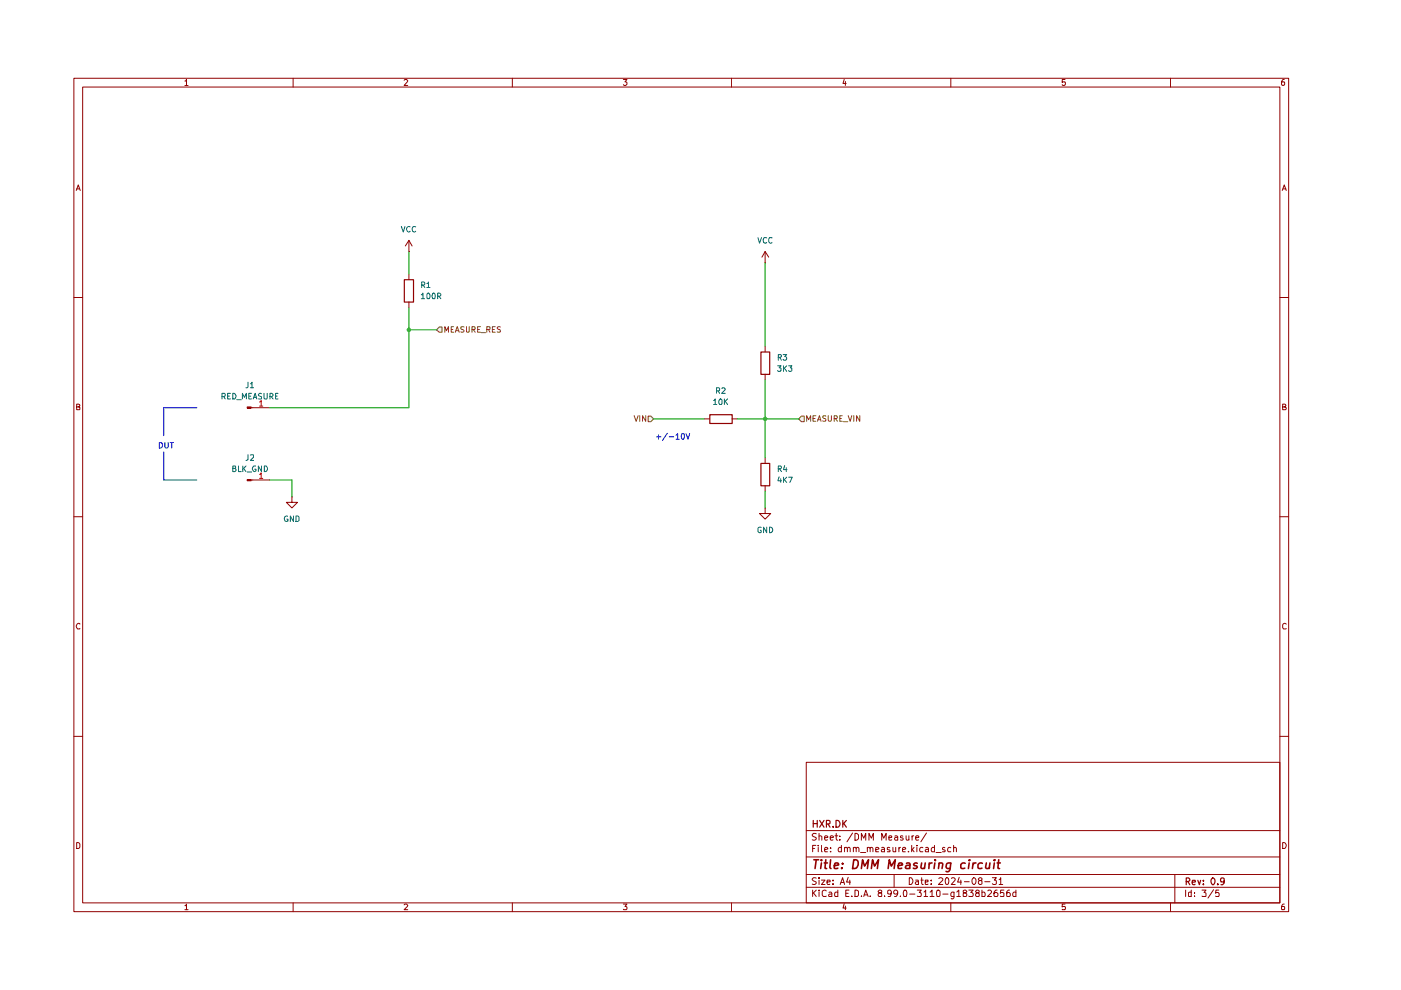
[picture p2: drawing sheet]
<svg xmlns="http://www.w3.org/2000/svg" width="297mm" height="210mm" viewBox="0 0 297 210" stroke-linecap="round" stroke-linejoin="round" font-family="sans-serif">
<g fill="none" stroke="#910000" stroke-width=".21">
<path d="M15.7 16.6h257.5v176.7h-257.5zM17.5 18.5h253.9v172.9h-253.9zM39.2 17.2h.2l.1-.4v1.3M39.2 18.1h.7M62.1 16.6v1.9M85.7 17l.2-.2h.3l.2 .3-.7 1h.7M108.6 16.6v1.9M132.2 16.8h.7l-.4 .6 .4 .1v.4l-.2 .2h-.4l-.1-.2M155.1 16.6v1.9M179 16.8l-.3 .9h.7M179.2 17.3v.8M201.6 16.6v1.9"/>
<path d="M225.8 16.8h-.6v.6h.6l.1 .1-.1 .5-.4 .1-.2-.2M248.2 16.6v1.9M272.3 16.8h-.3a.93 .93 0 0 0-.2 1.2h.5l.1-.5-.1-.1h-.5l-.1 .1M16.2 40.4l.4-1.2 .4 1.2M16.3 40h.5M271.9 40.4l.4-1.2 .4 1.2M272 40h.6M15.7 63.1h1.8M271.4 63.1h1.8M16.3 86.3h.4l.2-.3-.1-.2-.5-.1v1.2h.5l.1-.5-.2-.1M271.9 86.3l.6-.1v-.4l-.6-.1v1.2h.6l.2-.4-.3-.2M15.7 109.6h1.8"/>
<path d="M271.4 109.6h1.8M16.9 132.3l-.1-.1a.66 .66 0 0 0-.6 .4 .66 .66 0 0 0 .2 .7h.5M272.7 132.3l-.4-.1-.4 .3v.6l.2 .2h.6M15.7 156.1h1.8M271.4 156.1h1.8M16.3 178.6h.3l.3 .4v.6l-.3 .3h-.3zM170.9 161.6h100.5v29.8h-100.5zM170.9 176.1h100.5M172.3 179.9h.4M173 179.2h-.7v1.4M173.1 176.8l-.6-.1-.3 .3 .1 .3 .7 .2 .1 .2a.51 .51 0 0 1-.4 .4 .51 .51 0 0 1-.5 0M173.5 179.2v.1"/>
<path d="M173.5 179.7v.9M173.7 177.3l.3-.1 .2 .2v.7M173.7 176.7v1.4M174.2 179.2v1.2l.1 .2M174.8 177.6l.7-.1-.1-.2-.4-.1-.2 .2 .1 .7h.5M176 177.6l.7-.1-.1-.2-.4-.1-.2 .2 .1 .7h.5M176.1 179.7v.2M177 177.2h.6M177.3 176.7v1.2l.3 .2M178.1 178v.1M178.1 177.3v.1M178.4 179.2v1.4l-.6-.1a.6 .6 0 0 1 .2-.8h.4"/>
<path d="M179.1 179.8l.1-.1h.4l.1 .9M179.1 179.7v.9M179.7 179.9l.1-.2h.4l.1 .9M180.8 176.6l-1.2 1.9M180.9 179.8l.2-.1h.3l.1 .9M180.9 179.7v.9M181.3 176.7h.3l.4 .3v.8l-.4 .3h-.3zM181.5 179.9l.2-.2h.3l.1 .9M182.6 178.1v-1.4l.5 1 .5-1v1.4M183.9 179.8v-.1a.36 .36 0 0 1 .6 .2v.7M183.9 179.7v.9M184.2 178.1v-1.4l.5 1 .5-1v1.4"/>
<path d="M184.5 179.9v-.2a.36 .36 0 0 1 .6 .2v.7M186.9 179.7h.4l.2 .2v.7h-.6v-.3l.1-.2 .5-.1M186.9 178.1v-1.4l.5 1 .5-1v1.4M188.5 177.6l.6-.1v-.2h-.6v.8h.6M188.6 179.7h-.5v.4l.6 .2-.1 .3h-.5M189.3 179.7l.1 .9 .5-.1M189.7 177.3l.4-.1 .2 .2v.7M189.9 179.7v.9M190.3 177.5h-.5l-.1 .3 .1 .3h.5M190.6 179.7v.9M190.9 179.7h-.2l-.1 .3M191.4 177.3h-.5v.2l.6 .4-.2 .2h-.4"/>
<path d="M192.1 177.2l.1 .9h.2l.3-.1M192.7 177.2v.9M193.3 179.2v1.4M193.4 177.2v.9M193.7 177.2l-.3 .1v.2M193.8 179.7l-.5 .6M194.1 177.6l.7-.1-.2-.3h-.3l-.2 .2v.5l.2 .2h.4M194.4 179.2v.1M194.4 179.7v.9M195.7 179.7h-.5a.59 .59 0 0 0 0 .9h.5M196.3 179.7h.4l.1 .2v.7h-.5l-.1-.3 .6-.3M196.4 176.6l-1.2 1.9"/>
<path d="M198.1 179.2v1.4l-.6-.1a.6 .6 0 0 1 .2-.8h.4M200.3 179.7h-.3l-.2 .2 .2 .3 .4 .1-.1 .3h-.5M201.6 179.7h-.4a.59 .59 0 0 0-.1 .9h.5M202.2 179.8l.2-.1h.3l.1 .9M202.2 179.2v1.4M271.9 178.6a.65 .65 0 0 1 .8 .7 .65 .65 0 0 1-.8 .6zM39.2 192h.2l.1-.3v1.2M39.2 192.9h.7M62.1 191.4v1.9M85.7 191.9l.2-.2h.3l.2 .2-.7 1h.7M108.6 191.4v1.9M132.2 191.7h.7l-.4 .5 .4 .2v.3l-.1 .2-.6-.1"/>
<path d="M155.1 191.4v1.9M170.9 188.1h100.5M170.9 185.4h100.5M170.9 181.7h100.5M172.3 188.7v1.4M172.5 189.3l.6 .8M173.1 186.2l-.6-.1-.3 .3 .3 .4 .6 .3a.51 .51 0 0 1-.4 .4 .51 .51 0 0 1-.5 0M173.1 188.7l-.8 .8M173.7 188.7v.2M173.7 186.1v.2M173.7 186.6v.9M173.7 189.1v1"/>
<path d="M174.2 186.6h.7l-.7 .9h.7M174.8 180.2l.7-.2-.1-.3h-.4l-.2 .2 .1 .7h.5M175.2 188.9l-.4-.2-.5 .4 .1 .8 .2 .2 .6-.1M175.3 187l.7-.1-.1-.3h-.5l-.1 .2 .1 .7h.5M175.8 189.2l.4-.1 .2 .3v.7h-.6l-.1-.4 .7-.2M176.1 180.5v.1M176.6 187.4v.1M176.6 186.6v.2M177.6 188.7v1.4h-.6v-.9h.6M178.1 187.5l.5-1.4 .5 1.4M178.3 187.1h.6M179 191.6l-.3 .9h.7"/>
<path d="M179.2 192.1v.8M179.3 189.4h.5M179.8 186l-.3 1h.8M180 188.7h-.7v1.4h.7M180.2 186.6v.9M180.6 190v.1M181.3 188.7h.3l.4 .4v.6l-.2 .4h-.5zM182.5 180.8h1.1M182.6 190v.1M183.1 190.1l.5-1.4 .5 1.4M183.2 189.7h.7M184.5 190v.1"/>
<path d="M185.7 180.2l.7-.2-.1-.3h-.6v.9h.6M186.4 189.3l-.2-.3 .2-.3 .5 .1v.3l-.7 .5 .2 .5h.5v-.6l-.2-.2M187.5 190v.1M189 189.3l-.3 .3-.5-.1v-.6l.5-.2a1.02 1.02 0 0 1 0 1.4h-.4M189.6 185.4v2.7M190.3 189.3l-.3 .3h-.3l-.2-.3v-.3l.2-.3 .5 .1a.93 .93 0 0 1-.2 1.3h-.3M190.9 190v.1M191.3 180.2l.7-.2-.1-.3h-.5l-.1 .7 .1 .2h.5M191.6 188.9l.3-.2a.82 .82 0 0 1 .2 1.4l-.5-.1zM192.6 180.5v.1M192.8 186.1a.72 .72 0 0 1 .8 .7 .72 .72 0 0 1-.8 .7zM192.9 189.6h1.1"/>
<path d="M193.4 180.1l.4 .5M194.1 186.6h.5l.1 .9M194.5 188.7h.8l-.4 .5 .4 .3-.1 .6-.7-.1M194.7 186.9h-.4l-.2 .3 .2 .3h.4M195.2 186.6h.5M195.4 186.1v1.2l.3 .2M195.9 189.1l.4-.4v1.4M195.9 190.1h.8M196.2 187l.6-.1v-.3h-.6v.9h.6M197.2 189.1l.4-.4v1.4M197.2 190.1h.8M197.4 187.4v.1"/>
<path d="M197.4 186.6v.2M198.5 180.8h1.1M198.6 188.9l.4-.2 .3 .3v.8l-.2 .3-.5-.1zM199.1 186.3v-.1a.47 .47 0 0 1 .8 .3l-.9 1h.9M199.9 189.6h1.1M200.5 186.3l.2-.2a.8 .8 0 0 1 .5 .7 .8 .8 0 0 1-.5 .7l-.2-.1-.1-.5zM201.6 191.4v1.9M201.8 186.3l.1-.2h.4l.2 .4-.8 1h.8M202.3 189.1v1.2l-.3 .3-.3-.1M202.3 189.2l-.5-.1a.59 .59 0 0 0 0 1h.5M202.9 189.1l.4-.4v1.4M202.9 190.1h.7"/>
<path d="M203.4 186l-.4 1h.9M203.7 186.6v.9M204.5 189.3l-.3-.2v-.2l.5-.2 .3 .4-.8 .4 .1 .6 .6-.1 .1-.4-.3-.3M204.5 186.9h1M205.4 188.7h.9l-.5 .5h.3l.2 .3-.1 .5h-.8M206.4 186.1a.75 .75 0 0 1 .6 .7 .75 .75 0 0 1-.6 .7 .92 .92 0 0 1 0-1.4zM207.1 189.3l-.3-.3 .3-.3 .4 .1 .1 .3-.8 .5 .2 .5h.5l.1-.6-.3-.2M207.7 186.7l-.3-.3 .3-.3 .4 .1 .1 .4-.5 .1-.3 .2v.4l.3 .2 .5-.1v-.5l-.3-.2M208.2 188.7v1.4h.6v-.9h-.6M208.8 186.9h1.1M209.5 188.9l.1-.2h.4l.2 .4-.8 1h.8M210.4 186.1h.8l-.4 .5 .4 .2v.6l-.2 .1-.6-.1"/>
<path d="M211.4 188.7l-.4 .2a.86 .86 0 0 0-.1 1.2h.5l.2-.6-.3-.3h-.3l-.3 .3M211.8 186.5l.4-.4v1.4M211.8 187.5h.8M212.9 188.7h-.7l-.1 .7 .2-.2 .5 .1 .1 .7h-.8M214 188.7h-.2l-.4 .4v.9h.7l.1-.5-.2-.3-.5 .1-.1 .2M215.4 188.7v1.4l-.6-.1a.6 .6 0 0 1 .2-.9l.4 .1M225.8 191.7h-.6v.6l.6-.1 .1 .2-.1 .5-.6-.1M248.2 191.4v1.9M249.1 185.4v6M251.4 188.7v1.4M252.6 188.7v1.4h-.5l-.1-.8 .2-.2 .4 .1M253.2 190v.1"/>
<path d="M253.2 189.2v.2M254.8 188.7h.9l-.4 .5 .4 .2v.6h-.9M257.3 188.6l-1.2 1.8M258.4 188.7h-.6l-.1 .7 .2-.2 .5 .1v.8l-.7-.1M272.3 191.7h-.3a.93 .93 0 0 0-.2 1.2h.5l.1-.5-.1-.2h-.5l-.1 .2"/>
</g>
<g fill="none" stroke="#910000" stroke-width=".25">
<path d="M172.4 173.9v1.5M172.4 174.6h.9M173.3 173.9v1.5M173.8 173.9l.9 1.5M174.7 173.9l-.9 1.5M175.2 174.7l.7-.1 .1-.5-.3-.2h-.5v1.5M175.6 174.7l.4 .7M176.7 175.2v.2M177.2 173.9a.73 .73 0 0 1 .9 .8 .73 .73 0 0 1-.9 .7zM178.7 173.9v1.5M178.9 174.5l.6 .9M179.5 173.9l-.8 .9"/>
<path d="M251.5 186.9h.5l.3-.3v-.2l-.3-.3h-.5v1.5M251.8 186.9l.5 .7M252.8 187.1l.6-.1v-.4h-.5l-.1 .2 .1 .7h.5M254 186.6l.3 1 .3-1M255.1 187.4v.2M255.1 186.6v.2M257.1 186.1a.76 .76 0 0 1 .5 .8 .76 .76 0 0 1-.5 .7l-.3-.4a.85 .85 0 0 1 .3-1.1zM258.2 187.4v.2M259.5 186.7v.3h-.6v-.8l.4-.1 .2 .2v.9l-.3 .4h-.3"/>
</g>
<g fill="none" stroke="#910000" stroke-width=".34">
<path d="M172.6 182.3h1M173.1 182.3l-.3 1.8M174.2 182.3v.2M174.2 183l-.2 1.1M174.8 183h.6M175.1 182.3l-.2 1.8h.4M176.1 182.3l-.2 1.6 .3 .2M176.9 183.6l.9-.2-.1-.4h-.7l-.1 .9 .1 .2h.6M178.5 184v.1M178.6 183v.2M181 182.3h.4a1 1 0 0 1 .5 1.2 1 1 0 0 1-1.1 .6zM182.6 184.1l.3-1.8 .4 1.3 .8-1.3-.2 1.8"/>
<path d="M184.7 184.1l.3-1.8 .4 1.3 .9-1.3-.3 1.8M188.3 184.1l.3-1.8 .4 1.3 .8-1.3-.2 1.8M190.4 183.6l.9-.2v-.4h-.7l-.2 .9 .2 .2h.6M192.2 183h.7v1.1M193 183.4l-.7 .1-.4 .4 .3 .2h.7M194.5 183a.48 .48 0 0 0-.8 .3l.3 .3h.4l.1 .3a.6 .6 0 0 1-.9 .2M195.4 183l-.1 1.1h.4l.3-.1M196.2 183l-.2 1.1M197 183l-.1 1.1M197.6 183h-.4l-.2 .3M198.2 183l-.2 1.1M198.3 182.3v.2"/>
<path d="M199.1 183.1v-.1a.48 .48 0 0 1 .8 .2l-.2 .9M199.1 183l-.1 1.1M201.6 183l-.2 1.4-.4 .4-.4-.1M201.6 183h-.5l-.4 .3v.7l.2 .1h.5M204.6 183a.65 .65 0 0 0-.9 .3v.7a.64 .64 0 0 0 .9 .1M205.5 183l-.2 1.1M205.6 182.3l-.1 .2 .2-.1-.1-.1-.1 .2M206.3 183l-.1 1.1M206.9 183h-.4l-.2 .3M208.3 183a.65 .65 0 0 0-1 .3v.7a.64 .64 0 0 0 .9 .1M209.1 183l-.1 1.1h.5l.3-.1M209.9 183l-.2 1.1"/>
<path d="M210.8 183l-.1 1.1M210.9 182.3l-.2 .1 .1 .1 .1-.2-.1 .2M211.4 183h.7M211.8 182.3l-.2 1.8h.3"/>
</g>
<path d="M169.9 88.2h.6v1.2h-.6l-.6-.6z" fill="#f5f3ef"/>
<g fill="none" stroke="#765500" stroke-width=".21">
<path d="M169.9 88.2h.6v1.2h-.6l-.6-.6zM171 89.3v-1.2l.4 .9 .5-.9v1.2M172.4 88.7h.4M173 88.1h-.6v1.2h.6M173.3 89.3l.4-1.2 .4 1.2M173.4 89h.6M175.1 88.2l-.4-.1-.3 .3 .3 .3 .4 .2v.3h-.7M175.6 88.1v1a.35 .35 0 0 0 .3 .2 .35 .35 0 0 0 .4-.2v-1M176.9 88.7h.5l.1-.1v-.4l-.6-.1v1.2M177.1 88.7l.4 .6M178.1 88.7h.3M178.6 88.1h-.5v1.2h.5"/>
<path d="M178.8 89.4h.9M179.8 88.1l.5 1.2 .3-1.2M181 88.1v1.2M182.3 88.1v1.2l-.7-1.2v1.2"/>
</g>
<path d="M161.3 74.6h1.9v4.8h-1.9zM161.3 98.3h1.9v4.7h-1.9z" fill="none" stroke="#910000" stroke-width=".25"/>
<path d="M162.2 55.7h.1M162.2 53.3v2.4M162.2 53.3l-.7 1.2M162.2 53.3l.8 1.2M162.2 73.4v1.2M162.2 79.3v1.2M162.2 97v1.2M162.2 107.7v1.2h1.2l-1.2 1.2-1.2-1.2h1.2M162.2 107.7h.1M162.2 103v1.1" fill="none" stroke="#910000" stroke-width=".21"/>
<path d="M93.1 69.3h.6v1.1h-.6l-.6-.5z" fill="#f5f3ef"/>
<g fill="none" stroke="#765500" stroke-width=".21">
<path d="M93.1 69.3h.6v1.1h-.6l-.6-.5zM94.3 70.4v-1.1l.4 .8 .4-.8v1.1M95.7 69.8h.3M96.2 69.3h-.5v1.1h.5M96.5 70.4l.4-1.1 .5 1.1M96.7 70.1h.5M98.4 69.3h-.7v.4l.7 .4-.3 .3h-.4M98.9 69.3v1.1h.2h.4v-1.1M100.1 69.8h.6v-.5h-.6v1.1M100.3 69.8l.5 .6M101.3 69.8h.4M101.9 69.3h-.6v1.1h.6"/>
<path d="M102 70.5h1M103.2 69.8h.6l.1-.5h-.7v1.1M103.5 69.8l.4 .6M104.4 69.8h.4M105 69.3h-.6v1.1h.6M106.1 69.3h-.4l-.3 .2 .3 .3 .4 .2v.4h-.7"/>
</g>
<path d="M85.7 59.3h2v4.8h-2z" fill="none" stroke="#910000" stroke-width=".25"/>
<path d="M86.7 53.3h.1M86.7 51v2.3M86.7 58.1v1.2M86.7 51l-.8 1.2M86.7 51l.7 1.2M86.7 64v1.2" fill="none" stroke="#910000" stroke-width=".21"/>
<path d="M137.4 88.2h.6l.6 .6-.6 .6h-.6z" fill="#f5f3ef"/>
<path d="M134.5 88.1l.4 1.2 .4-1.2M135.6 88.1v1.2M136.9 88.1v1.2l-.7-1.2v1.2M137.4 88.2h.6l.6 .6-.6 .6h-.6z" fill="none" stroke="#765500" stroke-width=".21"/>
<path d="M150.5 87.9h4.7v1.9h-4.7z" fill="none" stroke="#910000" stroke-width=".25"/>
<path d="M149.3 88.8h1.2M155.2 88.8h1.1" fill="none" stroke="#910000" stroke-width=".21"/>
<path d="M52.4 86.3h.9v.2h-.9z" fill="#910000"/>
<path d="M52.4 86.3h.9v.2h-.9zM53.3 86.4h3.8M61.9 105.3v1.2h1.2l-1.2 1.2-1.2-1.2h1.2M61.9 105.3h.1" fill="none" stroke="#910000" stroke-width=".21"/>
<path d="M55 85.3l.4-.4v1.2M55 86.1h.7" fill="none" stroke="#b90000" stroke-width=".21"/>
<path d="M52.4 101.7h.9v.2h-.9z" fill="#910000"/>
<path d="M52.4 101.7h.9v.2h-.9zM53.3 101.8h3.8" fill="none" stroke="#910000" stroke-width=".21"/>
<path d="M55 100.6l.4-.4v1.2M55 101.4h.7" fill="none" stroke="#b90000" stroke-width=".21"/>
<path d="M86.7 53.3v4.8M162.2 55.7v17.7M86.7 65.2v21.2h-29.6M86.7 69.9h5.8M138.6 88.8h10.7M156.3 88.8h13M162.2 80.5v16.5M57.1 101.8h4.8v3.5M162.2 104.1v3.6" fill="none" stroke="#090" stroke-width=".21"/>
<g fill="none" stroke="#0000ca" stroke-width=".21">
<path d="M33.8 93.8l.6 .2 .1 .3-.1 .5-.4 .2h-.2zM34.7 95.8v6h7M35 93.8v.9a.35 .35 0 0 0 .3 .3 .35 .35 0 0 0 .3-.3v-.9M36.1 93.8h.6M36.4 93.8v1.2M41.7 86.4h-7v6M139.2 92.6h.9M139.6 92.2v.9M141.5 91.9l-1 1.5M141.9 92.6h.9M143.3 92.3l.4-.4v1.2M143.3 93.1h.7"/>
<path d="M144.5 92l.1-.1a.59 .59 0 0 1 .6 .4 .59 .59 0 0 1-.2 .7l-.1 .1-.4-.1zM145.5 91.9l.4 1.2 .3-1.2"/>
</g>
<g fill="#090">
<circle cx="162.2" cy="88.8" r=".47"/>
<circle cx="86.7" cy="69.9" r=".47"/>
</g>
<g fill="none" stroke="#006665" stroke-width=".21">
<path d="M85.1 48l.4 1.2 .4-1.2M87 48.1h-.6l-.2 .4 .2 .6 .3 .1 .3-.2M88.1 48.1l-.2-.1a.6 .6 0 0 0-.5 .6 .6 .6 0 0 0 .5 .6l.2-.2M160.7 50.4l.3 1.2 .5-1.2M162.6 50.5l-.5-.1a.67 .67 0 0 0-.3 .7 .67 .67 0 0 0 .5 .5l.3-.2M163.7 50.5l-.5-.1-.2 .2 .1 .8 .2 .2 .4-.2M89.3 62.5h.2l.2-.4v1.2M89.3 63.3h.7M89.4 60.5l.6-.1v-.5l-.6-.1v1.2M89.7 60.5l.4 .5M90.5 60.1h.2l.1-.3v1.2M90.5 61h.7"/>
<path d="M90.8 62.1a.71 .71 0 0 1 .2 1.2h-.3l-.2-.1v-.8zM91.9 62.1a.75 .75 0 0 1 .2 1.2h-.3l-.2-.4 .1-.6zM92.8 62.8h.4l.3-.2-.3-.5h-.4v1.2M93 62.8l.5 .5M164.8 77.6h.8l-.4 .4 .4 .2-.1 .5h-.5l-.2-.1M165 75.8l.6-.1 .1-.3-.2-.2h-.5v1.2M165.3 75.8l.4 .6M166 75.2h.8l-.4 .4 .3 .1v.6l-.5 .1-.2-.2M166.1 77.6v1.1M166.3 78.1l.5 .6M166.8 77.6l-.7 .6M167.2 77.6h.7l-.3 .4 .3 .1v.5l-.2 .1h-.3l-.2-.1"/>
<path d="M47.1 84.1h.5l.2-.2v-.3l-.2-.2h-.5v1.2M47.4 84.1l.4 .5M48.3 84h.4M48.9 83.4h-.6v1.2h.6M49.4 83.4a.66 .66 0 0 1 .6 .4 .66 .66 0 0 1-.2 .8h-.4zM49.4 99.3h.5l.1-.4-.6-.1v1.2l.6-.1v-.3l-.2-.3M50.2 84.8h.9M50.5 98.8v1.2h.6M51.4 84.6v-1.2l.4 .8 .4-.8v1.2M51.5 98.8v1.2M51.6 99.3l.6 .7M52.2 98.8l-.7 .7"/>
<path d="M52.6 81v1l-.4 .2M52.6 96.4v1.1l-.4 .1M52.7 84h.5M53.1 81.4h.2l.1-.4v1.2M53.1 96.5h.7v.4l-.7 .7h.7M53.1 82.2h.7M53.3 83.4h-.6v1.2h.6M53.7 84.6l.4-1.2 .3 1.2M53.8 84.2h.6M54.2 98.8h-.4a.67 .67 0 0 0-.3 .7 .67 .67 0 0 0 .5 .5l.3-.2v-.3h-.3M55.5 83.5l-.5-.1-.2 .3 .1 .2 .6 .3v.3l-.7 .1M55.5 98.8v1.2l-.7-1.2v1.2"/>
<path d="M56 83.4v1l.1 .2 .5-.1v-1.1M56 98.8h.5a.66 .66 0 0 1 .2 .8 .66 .66 0 0 1-.7 .4zM57.2 84.1h.5l.2-.3-.2-.4h-.5v1.2M57.5 84.1l.4 .5M58.4 84h.4M58.9 83.4h-.5v1.2h.5M151.3 84.9l.3-.3v1.2M151.3 85.8h.7M151.9 82.9h.5l.2-.2v-.3l-.2-.2h-.5v1.2M152.2 82.9l.4 .5M152.6 84.7l.2-.1 .3 .2v.8l-.2 .2h-.3l-.2-.5zM153.1 82.4l.4-.2 .3 .3-.8 .9h.8"/>
<path d="M153.6 84.6v1.2M153.8 85.1l.5 .7M154.3 84.6l-.7 .7M165 99.4l.6-.1 .1-.3-.2-.2h-.5v1.2M165.3 99.4l.4 .6M166.4 98.7l-.3 .9h.8M166.7 99.1v.9M52.4 100.1h.9M61 109.5l-.3-.1a.61 .61 0 0 0-.4 .6 .61 .61 0 0 0 .5 .6l.2-.1v-.4h-.2M62.2 109.4v1.2l-.6-1.2v1.2M62.7 109.4h.4l.3 .2v.7l-.3 .3h-.4zM161.4 111.8a.45 .45 0 0 0-.7 .2v.7a.45 .45 0 0 0 .7 .2v-.5h-.2"/>
<path d="M162.6 111.8v1.1l-.7-1.1v1.1M163.2 111.8a.6 .6 0 0 1 .6 .6 .6 .6 0 0 1-.6 .5zM165.2 101.1l-.3 .8h.8M165.5 101.5v.8M166.1 101.2v1.1M166.3 101.7l.5 .6M166.8 101.2l-.7 .7M167.2 101.2h.8l-.5 1.1"/>
</g>
</svg>
